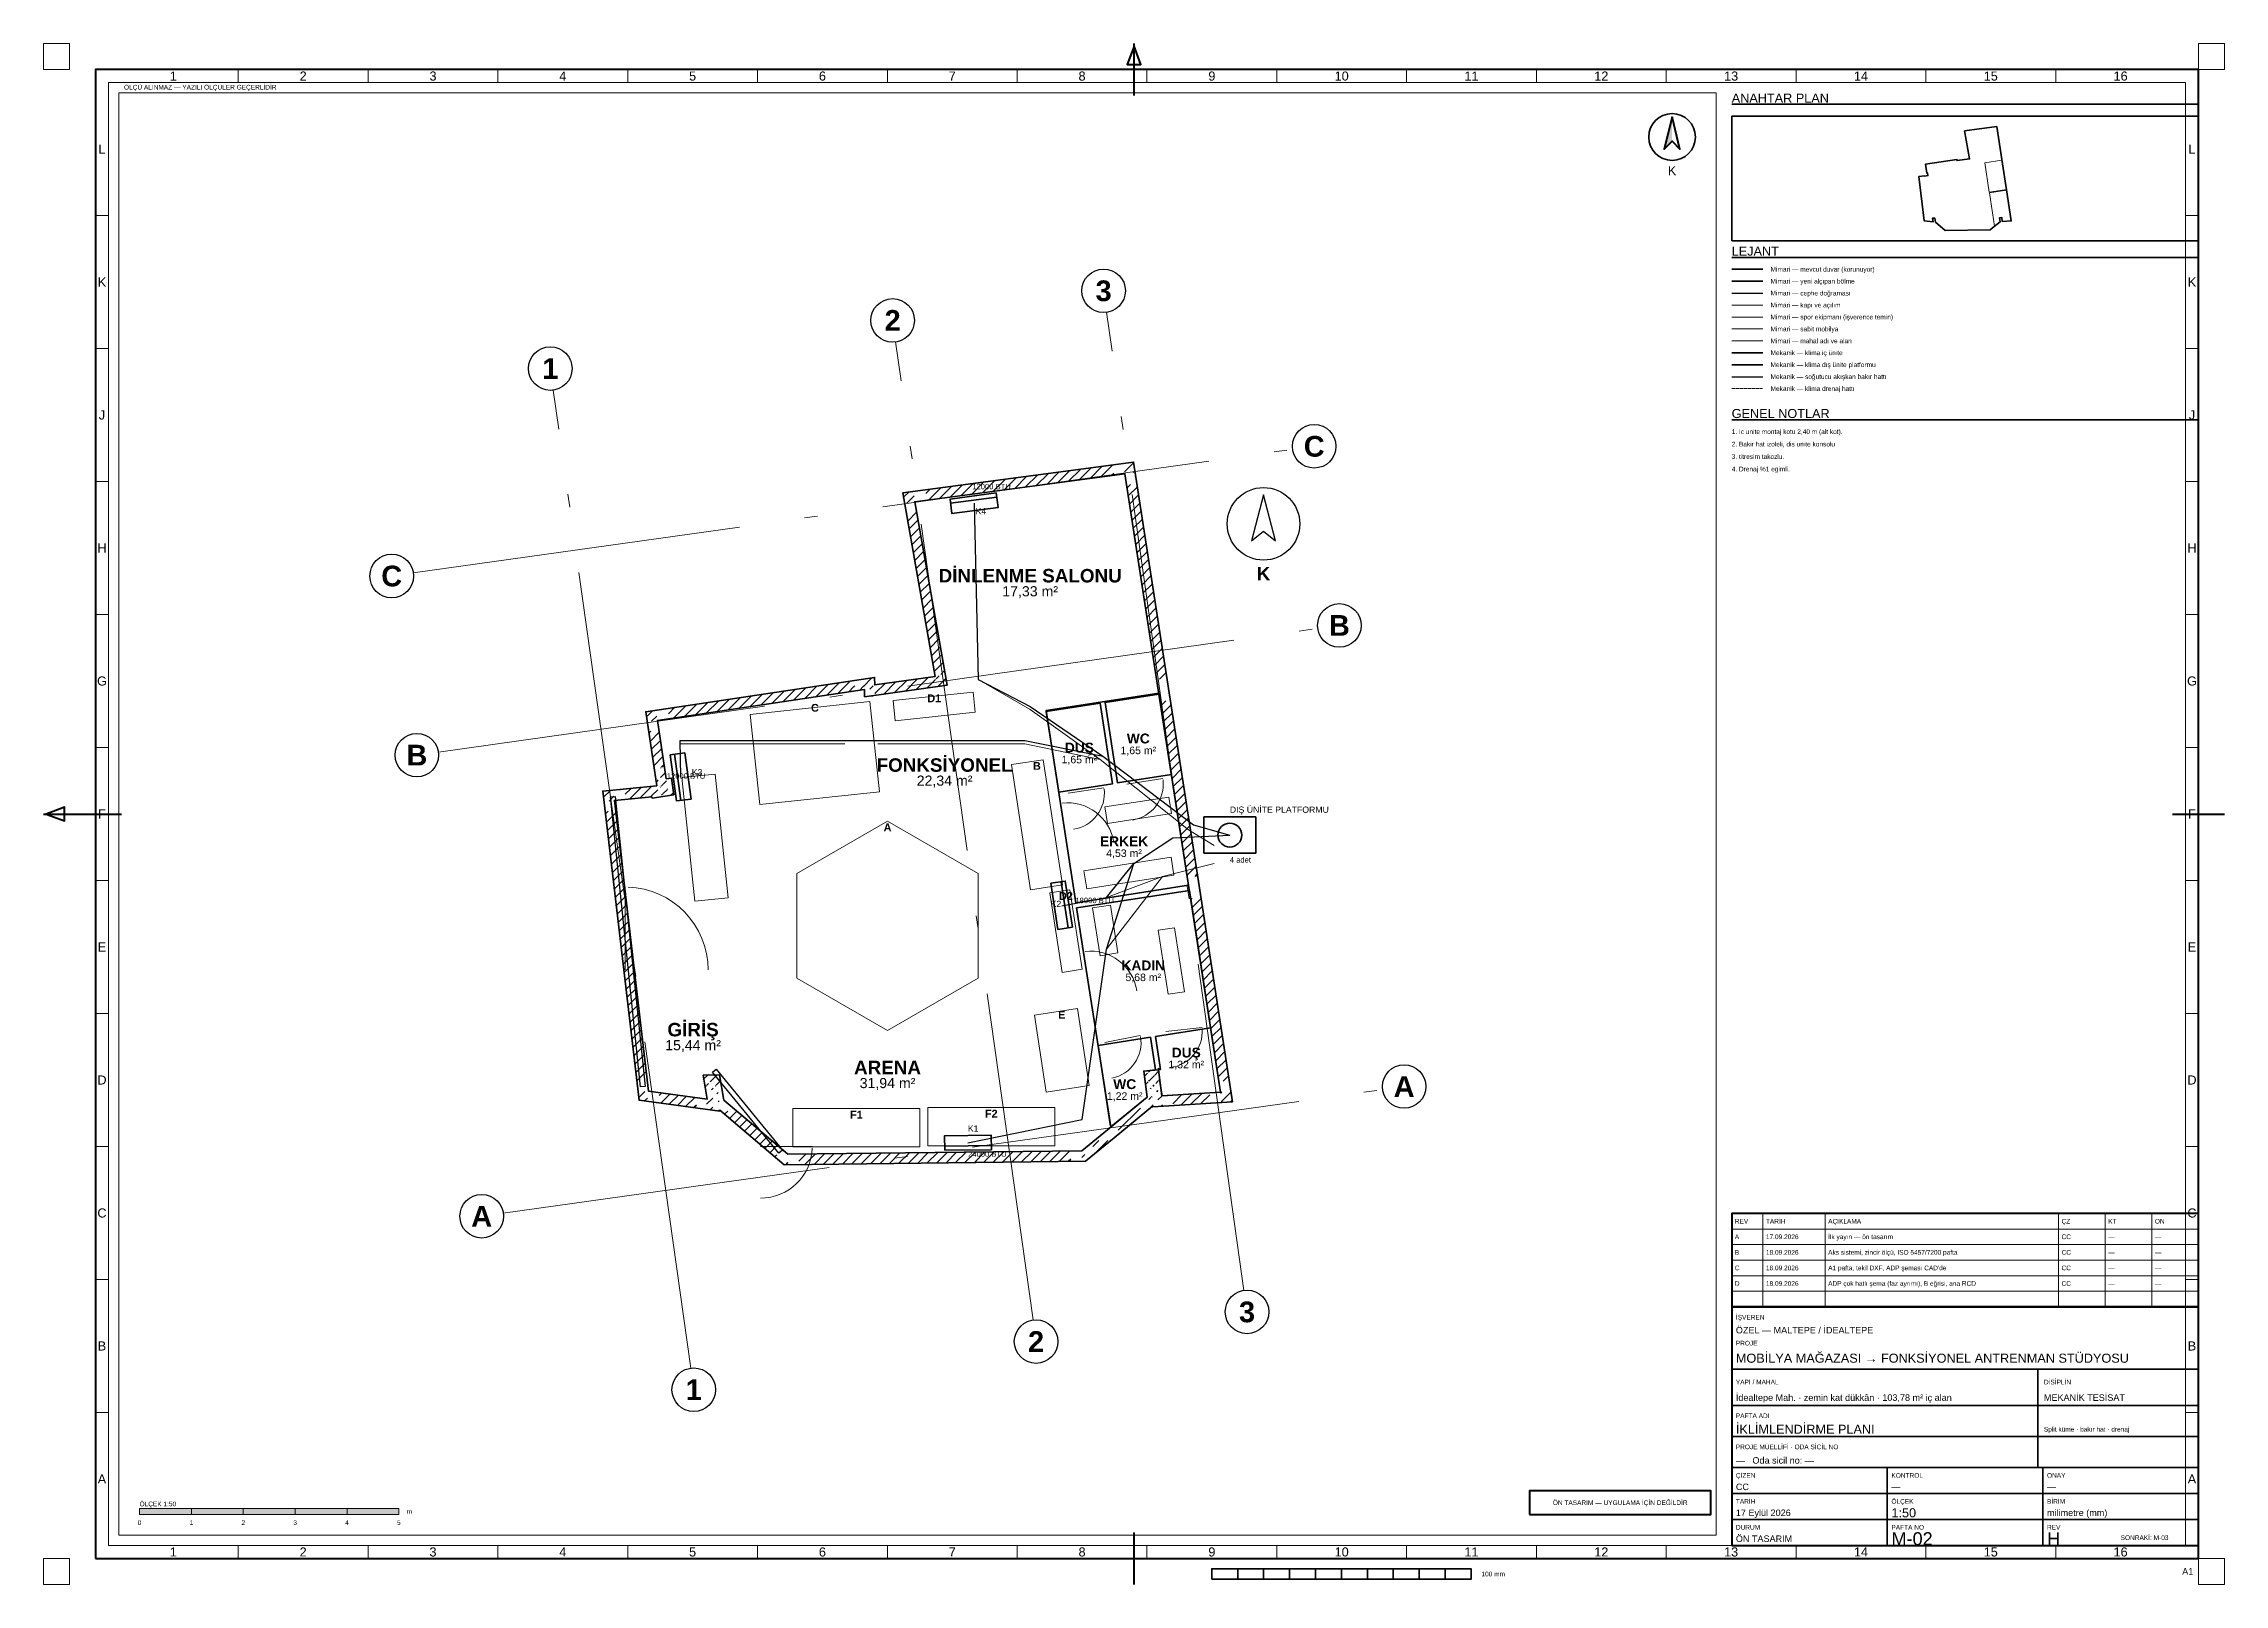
# Paper-space layout 'M-02 İKLİMLENDİRME PLANI' of a CAD drawing. Header units: millimetres. Extents: x 0 to 841, y 0 to 594.
# The model-space entities are those that its viewports show. They can reach past a viewport. Long polylines and large blocks are cut down to what shows.
import ezdxf
from ezdxf.enums import TextEntityAlignment as Align

# ---------------------------------------------------------------- set-up
doc = ezdxf.new("R2010")
doc.units = ezdxf.units.MM
doc.linetypes.add('DASHDOT', pattern=[3.556, 2.54, -0.508, 0, -0.508])
doc.linetypes.add('DASHED', pattern=[1.524, 1.27, -0.254])
for name, color, linetype, lineweight in [('A-CEPHE', 5, 'Continuous', 25), ('A-DUVAR-MEVCUT', 8, 'Continuous', 35), ('A-DUVAR-YENI', 1, 'Continuous', 35), ('A-EKIPMAN', 9, 'Continuous', 18), ('A-KAPI', 8, 'Continuous', 18), ('A-MOBILYA', 9, 'Continuous', 18), ('A-YAZI', 7, 'Continuous', 13), ('G-AKS-BALON', 8, 'Continuous', 25), ('G-AKS-HAT', 8, 'DASHDOT', 18), ('G-ANTET', 7, 'Continuous', 25), ('G-CERCEVE', 7, 'Continuous', 70), ('G-KUZEY', 7, 'Continuous', 25), ('G-PAFTA-ZON', 8, 'Continuous', 13), ('G-YAZI', 7, 'Continuous', 18), ('M-KLIMA-BAKIR', 4, 'Continuous', 25), ('M-KLIMA-DIS', 4, 'Continuous', 35), ('M-KLIMA-DRENAJ', 4, 'DASHED', 18), ('M-KLIMA-IC', 4, 'Continuous', 35)]:
    doc.layers.add(name, color=color, linetype=linetype, lineweight=lineweight)
doc.layers.add('G-VIEWPORT', color=251, linetype='Continuous', lineweight=13, plot=False)
doc.styles.add('GYM', font='arial.ttf')
doc.styles.add('GYM-B', font='arialbd.ttf')

psp = doc.layouts.new('M-02 İKLİMLENDİRME PLANI')

# ---------------------------------------------------------------- texts
at = {"layer": 'G-ANTET', "style": 'GYM'}
for s, height, p in [('K', 3.5, (628, 545)), ('0', 1.8, (37, 23.8)), ('1', 1.8, (57, 23.8)), ('2', 1.8, (77, 23.8)), ('3', 1.8, (97, 23.8)), ('4', 1.8, (117, 23.8)), ('5', 1.8, (137, 23.8))]:
    psp.add_text(s, height=height, dxfattribs=at).set_placement(p, align=Align.MIDDLE_CENTER)
for s, height, p in [('A', 1.8, (652.2, 134)), ('REV', 1.8, (652.2, 140)), ('TARİH', 1.8, (664.2, 140)), ('17.09.2026', 1.8, (664.2, 134)), ('AÇIKLAMA', 1.8, (688.2, 140)), ('İlk yayın — ön tasarım', 1.8, (688.2, 134)), ('ÇZ', 1.8, (778.2, 140)), ('CC', 1.8, (778.2, 134)), ('KT', 1.8, (796.2, 140)), ('ON', 1.8, (814.2, 140)), ('B', 1.8, (652.2, 128)), ('18.09.2026', 1.8, (664.2, 128)), ('Aks sistemi, zincir ölçü, ISO 5457/7200 pafta', 1.8, (688.2, 128)), ('CC', 1.8, (778.2, 128)), ('—', 1.8, (796.2, 134)), ('—', 1.8, (796.2, 128)), ('—', 1.8, (814.2, 134)), ('—', 1.8, (814.2, 128)), ('C', 1.8, (652.2, 122)), ('18.09.2026', 1.8, (664.2, 122)), ("A1 pafta, tekil DXF, ADP şeması CAD'de", 1.8, (688.2, 122)), ('CC', 1.8, (778.2, 122)), ('—', 1.8, (796.2, 122)), ('—', 1.8, (814.2, 122)), ('D', 1.8, (652.2, 116)), ('18.09.2026', 1.8, (664.2, 116)), ('ADP çok hatlı şema (faz ayrımı), B eğrisi, ana RCD', 1.8, (688.2, 116)), ('CC', 1.8, (778.2, 116)), ('—', 1.8, (796.2, 116)), ('—', 1.8, (814.2, 116)), ('İŞVEREN', 1.8, (652.6, 103)), ('ÖZEL — MALTEPE / İDEALTEPE', 2.5, (652.6, 98)), ('PROJE', 1.8, (652.6, 93)), ('MOBİLYA MAĞAZASI → FONKSİYONEL ANTRENMAN STÜDYOSU', 3.5, (652.6, 87.2)), ('YAPI / MAHAL', 1.8, (652.6, 78)), ('DİSİPLİN', 1.8, (771.4, 78)), ('İdealtepe Mah. · zemin kat dükkân · 103,78 m² iç alan', 2.5, (652.6, 72)), ('MEKANİK TESİSAT', 2.5, (771.4, 72)), ('PAFTA ADI', 1.8, (652.6, 65)), ('İKLİMLENDİRME PLANI', 3.5, (652.6, 59.8)), ('Split küme · bakır hat · drenaj', 1.8, (771.4, 59.8)), ('PROJE MÜELLİFİ · ODA SİCİL NO', 1.8, (652.6, 53)), ('—   Oda sicil no: —', 2.5, (652.6, 47.8)), ('ÇİZEN', 1.8, (652.6, 42)), ('KONTROL', 1.8, (712.6, 42)), ('ONAY', 1.8, (772.6, 42)), ('CC', 2.5, (652.6, 37.6)), ('—', 2.5, (712.6, 37.6)), ('—', 2.5, (772.6, 37.6)), ('ÖLÇEK 1:50', 1.8, (37, 31)), ('m', 1.8, (140, 28.1)), ('TARİH', 1.8, (652.6, 32)), ('17 Eylül 2026', 2.5, (652.6, 27.6)), ('ÖLÇEK', 1.8, (712.6, 32)), ('1:50', 3.5, (712.6, 27.6)), ('BİRİM', 1.8, (772.6, 32)), ('milimetre (mm)', 2.5, (772.6, 27.6)), ('ÖN TASARIM', 2.5, (652.6, 17.6)), ('DURUM', 1.8, (652.6, 22)), ('PAFTA NO', 1.8, (712.6, 22)), ('M-02', 5, (712.6, 17.6)), ('REV', 1.8, (772.6, 22)), ('H', 5, (772.6, 17.6)), ('SONRAKİ: M-03', 1.8, (801, 18))]:
    psp.add_text(s, height=height, dxfattribs=at).set_placement(p, align=Align.MIDDLE_LEFT)
at = {"layer": 'G-ANTET', "color": 1, "style": 'GYM'}
psp.add_text('ÖN TASARIM — UYGULAMA İÇİN DEĞİLDİR', height=1.8, dxfattribs=at).set_placement((608, 31.5), align=Align.MIDDLE_CENTER)
at = {"layer": 'G-CERCEVE', "style": 'GYM'}
psp.add_text('100 mm', height=1.8, dxfattribs=at).set_placement((554.5, 4), align=Align.MIDDLE_LEFT)
psp.add_text('A1', height=2.5, dxfattribs=at).set_placement((829, 5), align=Align.MIDDLE_RIGHT)
at = {"layer": 'G-PAFTA-ZON', "style": 'GYM'}
for s, p in [('1', (50.03, 581.5)), ('2', (100.09, 581.5)), ('3', (150.16, 581.5)), ('4', (200.22, 581.5)), ('5', (250.28, 581.5)), ('6', (300.34, 581.5)), ('7', (350.41, 581.5)), ('8', (400.47, 581.5)), ('9', (450.53, 581.5)), ('10', (500.59, 581.5)), ('11', (550.66, 581.5)), ('12', (600.72, 581.5)), ('13', (650.78, 581.5)), ('14', (700.84, 581.5)), ('15', (750.91, 581.5)), ('16', (800.97, 581.5)), ('L', (22.5, 553.36)), ('L', (828.5, 553.36)), ('K', (22.5, 502.09)), ('K', (828.5, 502.09)), ('J', (22.5, 450.82)), ('J', (828.5, 450.82)), ('H', (22.5, 399.55)), ('H', (828.5, 399.55)), ('G', (22.5, 348.27)), ('G', (828.5, 348.27)), ('F', (22.5, 297)), ('F', (828.5, 297)), ('E', (22.5, 245.73)), ('E', (828.5, 245.73)), ('D', (22.5, 194.45)), ('D', (828.5, 194.45)), ('C', (22.5, 143.18)), ('C', (828.5, 143.18)), ('B', (22.5, 91.91)), ('B', (828.5, 91.91)), ('A', (22.5, 40.64)), ('A', (828.5, 40.64)), ('1', (50.03, 12.5)), ('2', (100.09, 12.5)), ('3', (150.16, 12.5)), ('4', (200.22, 12.5)), ('5', (250.28, 12.5)), ('6', (300.34, 12.5)), ('7', (350.41, 12.5)), ('8', (400.47, 12.5)), ('9', (450.53, 12.5)), ('10', (500.59, 12.5)), ('11', (550.66, 12.5)), ('12', (600.72, 12.5)), ('13', (650.78, 12.5)), ('14', (700.84, 12.5)), ('15', (750.91, 12.5)), ('16', (800.97, 12.5))]:
    psp.add_text(s, height=3.5, dxfattribs=at).set_placement(p, align=Align.MIDDLE_CENTER)
at = {"layer": 'G-YAZI', "style": 'GYM'}
for s, height, p in [('ÖLÇÜ ALINMAZ — YAZILI ÖLÇÜLER GEÇERLİDİR', 1.8, (31, 577.2)), ('ANAHTAR PLAN', 3.5, (651, 573)), ('LEJANT', 3.5, (651, 514)), ('Mimari — mevcut duvar (korunuyor)', 1.8, (666, 507)), ('Mimari — yeni alçıpan bölme', 1.8, (666, 502.4)), ('Mimari — cephe doğraması', 1.8, (666, 497.8)), ('Mimari — kapı ve açılım', 1.8, (666, 493.2)), ('Mimari — spor ekipmanı (işverence temin)', 1.8, (666, 488.6)), ('Mimari — sabit mobilya', 1.8, (666, 484)), ('Mimari — mahal adı ve alan', 1.8, (666, 479.4)), ('Mekanik — klima iç ünite', 1.8, (666, 474.8)), ('Mekanik — klima dış ünite platformu', 1.8, (666, 470.2)), ('Mekanik — soğutucu akışkan bakır hattı', 1.8, (666, 465.6)), ('Mekanik — klima drenaj hattı', 1.8, (666, 461)), ('GENEL NOTLAR', 3.5, (651, 451.4)), ('2. Bakir hat izoleli, dis unite konsolu', 1.8, (651, 439.6)), ('1. Ic unite montaj kotu 2,40 m (alt kot).', 1.8, (651, 444.4)), ('4. Drenaj %1 egimli.', 1.8, (651, 430)), ('3. titresim takozlu.', 1.8, (651, 434.8))]:
    psp.add_text(s, height=height, dxfattribs=at).set_placement(p, align=Align.MIDDLE_LEFT)

msp = doc.modelspace()

# ---------------------------------------------------------------- texts
at = {"layer": 'A-EKIPMAN', "style": 'GYM-B'}
for s, p in [('C', (3900, 8553)), ('D1', (6200, 8736)), ('B', (8180, 7433)), ('A', (5300, 6250)), ('D2', (8740, 4926)), ('E', (8660, 2635)), ('F1', (4700, 710)), ('F2', (7300, 730))]:
    msp.add_text(s, height=150, dxfattribs=at).set_placement(p, align=Align.MIDDLE_CENTER)
at = {"layer": 'A-YAZI'}
for s, height, style, p in [('DİNLENME SALONU', 260, 'GYM-B', (8050, 11100)), ('17,33 m²', 195, 'GYM', (8050, 10800)), ('WC', 190, 'GYM-B', (10135, 7962)), ('FONKSİYONEL', 260, 'GYM-B', (6400, 7450)), ('1,65 m²', 145, 'GYM', (8999, 7556)), ('DUŞ', 190, 'GYM-B', (8999, 7786)), ('1,65 m²', 145, 'GYM', (10135, 7732)), ('22,34 m²', 195, 'GYM', (6400, 7150)), ('ERKEK', 190, 'GYM-B', (9860, 5981)), ('4,53 m²', 145, 'GYM', (9860, 5751)), ('KADIN', 190, 'GYM-B', (10231, 3588)), ('5,68 m²', 145, 'GYM', (10231, 3358)), ('GİRİŞ', 260, 'GYM-B', (1550, 2350)), ('15,44 m²', 195, 'GYM', (1550, 2050)), ('ARENA', 260, 'GYM-B', (5300, 1620)), ('1,32 m²', 145, 'GYM', (11060, 1678)), ('DUŞ', 190, 'GYM-B', (11060, 1908)), ('31,94 m²', 195, 'GYM', (5300, 1320)), ('WC', 190, 'GYM-B', (9873, 1299)), ('1,22 m²', 145, 'GYM', (9873, 1069))]:
    msp.add_text(s, height=height, dxfattribs=dict(at, style=style)).set_placement(p, align=Align.MIDDLE_CENTER)
at = {"layer": 'G-AKS-BALON', "style": 'GYM-B'}
for s, p in [('3', (9466, 16592)), ('2', (5398, 16021)), ('1', (-1203, 15093)), ('C', (13527, 13594)), ('C', (-4261, 11094)), ('B', (14012, 10141)), ('B', (-3776, 7641)), ('A', (15261, 1253)), ('A', (-2526, -1247)), ('3', (12232, -3091)), ('2', (8164, -3663)), ('1', (1563, -4591))]:
    msp.add_text(s, height=399, dxfattribs=at).set_placement(p, align=Align.MIDDLE_CENTER)

# ---------------------------------------------------------------- blocks, each defined once
blk = doc.blocks.new('G_KUZEY')
blk.add_lwpolyline([(0, 560), (-230, -330), (0, -140), (230, -330)], close=True)
blk.add_circle((0, 0), 700)
at = {"style": 'GYM-B'}
blk.add_text('K', height=260, dxfattribs=at).set_placement((0, -960), align=Align.MIDDLE_CENTER)
blk = doc.blocks.new('M_KLIMA_IC')
blk.add_line((-450, -60), (450, -60))
blk.add_lwpolyline([(-450, -140), (450, -140), (450, 140), (-450, 140)], close=True)
at = {"style": 'GYM'}
for tag, p, height in [('KOD', (0, 215), 120), ('KAPASITE', (0, -270), 105)]:
    blk.add_attdef(tag, p, '', height=height, dxfattribs=at)
blk = doc.blocks.new('M_KLIMA_DIS')
blk.add_lwpolyline([(-500, -350), (500, -350), (500, 350), (-500, 350)], close=True)
blk.add_circle((0, 0), 230)
at = {"style": 'GYM'}
for tag, p, height in [('KOD', (0, 430), 120), ('ADET', (0, -530), 105)]:
    blk.add_attdef(tag, p, '', height=height, dxfattribs=at)

# ---------------------------------------------------------------- hatches: boundary and pattern name
at = {"layer": 'A-DUVAR-MEVCUT'}
h = msp.add_hatch(dxfattribs=at)
h.set_pattern_fill('ANSI31', scale=40)
h.paths.add_polyline_path([(756, 6840), (760, 6814), (957, 6846), (953, 6872)])
h.paths.add_polyline_path([(970, 6843), (760, 6814), (756, 6840), (550, 6819), (550, 7020), (588, 7024), (970, 7024)])
h.paths.add_polyline_path([(760, 6814), (1178, 6873), (1150, 7071), (732, 7012)])
h.paths.add_polyline_path([(1149, 7083), (1178, 6873), (968, 6843), (968, 7083)])
h.paths.add_polyline_path([(1178, 6873), (1133, 7198), (935, 7171), (979, 6845)])
h.paths.add_polyline_path([(999, 7408), (1032, 7185), (1133, 7198), (1162, 6988), (923, 6988), (923, 7408)])
h.paths.add_polyline_path([(1133, 7198), (1032, 7185), (1058, 6986), (1159, 6999)])
h.paths.add_polyline_path([(1001, 7395), (1032, 7185), (1133, 7198), (1164, 6975), (822, 6975), (822, 7047), (850, 7050), (822, 7237), (822, 7395)])
h.paths.add_polyline_path([(1032, 7185), (864, 8310), (666, 8281), (834, 7155)])
h.paths.add_polyline_path([(1074, 8342), (864, 8310), (895, 8100), (693, 8100), (654, 8362), (654, 8481), (916, 8520), (1074, 8520)])
h.paths.add_polyline_path([(864, 8310), (4855, 8908), (4826, 9106), (834, 8508)])
h.paths.add_polyline_path([(4645, 9079), (4907, 9118), (5051, 9118), (5053, 8996), (5065, 8998), (5065, 8796), (4858, 8767), (4855, 8908), (4645, 8877)])
h.paths.add_polyline_path([(4855, 8908), (4858, 8767), (5058, 8772), (5055, 8912)])
h.paths.add_polyline_path([(5068, 8977), (5068, 8796), (4858, 8767), (4855, 8908), (4648, 8877), (4648, 8977)])
h.paths.add_polyline_path([(4858, 8767), (6449, 8988), (6422, 9186), (4831, 8965)])
h.paths.add_polyline_path([(6412, 9198), (6449, 8988), (6239, 8959), (6239, 9198)])
h.paths.add_polyline_path([(6449, 8988), (5826, 12526), (5629, 12492), (6252, 8954)])
h.paths.add_polyline_path([(6036, 12554), (5826, 12526), (5863, 12316), (5660, 12316), (5616, 12566), (5616, 12700), (5888, 12736), (6036, 12736)])
h.paths.add_polyline_path([(5826, 12526), (9876, 13066), (9849, 13265), (5800, 12725)])
h.paths.add_polyline_path([(9908, 12856), (9876, 13066), (9666, 13038), (9666, 13240), (9938, 13276), (10046, 13276), (10086, 13017), (10086, 12856)])
h.paths.add_polyline_path([(9876, 13066), (10521, 8898), (10719, 8928), (10073, 13097)])
h.paths.add_polyline_path([(10554, 8688), (10521, 8898), (10489, 9108), (10691, 9108), (10719, 8928), (10731, 8848), (10731, 8688)])
h.paths.add_polyline_path([(10521, 8898), (11111, 5092), (11308, 5122), (10719, 8928)])
h.paths.add_polyline_path([(11143, 4882), (11111, 5092), (11078, 5302), (11281, 5302), (11308, 5122), (11321, 5042), (11321, 4882)])
h.paths.add_polyline_path([(11111, 5092), (11722, 1144), (11920, 1174), (11308, 5122)])
h.paths.add_polyline_path([(11512, 1131), (11722, 1144), (11690, 1354), (11892, 1354), (11932, 1095), (11932, 957), (11570, 934), (11512, 934)])
h.paths.add_polyline_path([(11722, 1144), (10589, 1072), (10601, 873), (11735, 944)])
h.paths.add_polyline_path([(10379, 1282), (10562, 1282), (10589, 1072), (10799, 1086), (10799, 885), (10436, 862), (10414, 862), (10412, 877), (10394, 862), (10379, 862)])
h.paths.add_polyline_path([(10589, 1072), (10524, 1577), (10326, 1552), (10390, 1047)])
h.paths.add_polyline_path([(10314, 1367), (10314, 1558), (10524, 1577), (10551, 1367)])
h.paths.add_polyline_path([(10524, 1577), (10239, 1552), (10257, 1352), (10542, 1378)])
h.paths.add_polyline_path([(10449, 1342), (10266, 1342), (10239, 1552), (10449, 1570)])
h.paths.add_polyline_path([(10239, 1552), (10303, 1047), (10502, 1072), (10437, 1577)])
h.paths.add_polyline_path([(10093, 875), (10303, 1047), (10277, 1257), (10513, 1257), (10513, 867), (10414, 861), (10412, 877), (10363, 837), (10093, 837)])
h.paths.add_polyline_path([(10303, 1047), (9540, 421), (9667, 266), (10430, 892)])
h.paths.add_polyline_path([(9330, 248), (9540, 421), (9750, 593), (9750, 334), (9667, 266), (9600, 211), (9330, 211)])
h.paths.add_polyline_path([(9540, 421), (9046, 15), (9173, -139), (9667, 266)])
h.paths.add_polyline_path([(9256, -71), (9119, -184), (8836, -187), (8836, 13), (9046, 15), (9256, 188)])
h.paths.add_polyline_path([(9046, 15), (3378, -54), (3381, -253), (9049, -185)])
h.paths.add_polyline_path([(3588, -251), (3306, -254), (3168, -138), (3168, 124), (3378, -54), (3588, -51)])
h.paths.add_polyline_path([(3378, -54), (2142, 991), (2013, 839), (3249, -206)])
h.paths.add_polyline_path([(1932, 796), (1932, 1201), (2106, 1201), (2142, 991), (2352, 814), (2352, 781), (2080, 781), (2063, 796), (2066, 781), (2041, 781)])
h.paths.add_polyline_path([(2142, 991), (2060, 1478), (1863, 1445), (1944, 958)])
h.paths.add_polyline_path([(1850, 1268), (1850, 1474), (2060, 1478), (2095, 1268)])
h.paths.add_polyline_path([(2060, 1478), (1747, 1471), (1752, 1271), (2064, 1278)])
h.paths.add_polyline_path([(1957, 1261), (1782, 1261), (1747, 1471), (1957, 1476)])
h.paths.add_polyline_path([(1747, 1471), (1824, 1012), (2021, 1046), (1944, 1504)])
h.paths.add_polyline_path([(2034, 1222), (2034, 802), (1884, 802), (1614, 839), (1614, 1041), (1824, 1012), (1789, 1222)])
h.paths.add_polyline_path([(1824, 1012), (689, 1166), (662, 968), (1797, 814)])
h.paths.add_polyline_path([(664, 1376), (689, 1166), (899, 1138), (899, 957), (749, 957), (508, 989), (479, 1240), (479, 1376)])
h.paths.add_polyline_path([(689, 1166), (32, 6768), (-166, 6745), (490, 1143)])
h.paths.add_polyline_path([(242, 6789), (32, 6768), (57, 6558), (-144, 6558), (-178, 6842), (-178, 6948), (123, 6978), (242, 6978)])
h.paths.add_polyline_path([(32, 6768), (756, 6840), (736, 7039), (13, 6967)])
h.paths.add_polyline_path([(966, 6843), (760, 6814), (756, 6840), (546, 6819), (546, 7020), (847, 7050), (966, 7050)])

# ---------------------------------------------------------------- linework, layer by layer
at = {"layer": 'A-CEPHE'}
for points in [[(-45, 6835), (45, 6845), (625, 1255), (535, 1245)], [(3275, 29), (3205, -29), (1925, 1531), (1995, 1589)]]:
    msp.add_lwpolyline(points, close=True, dxfattribs=at)
at = {"layer": 'A-DUVAR-MEVCUT'}
for points in [[(850, 7050), (636, 8479), (5050, 9139), (5053, 8996), (6216, 9158), (5593, 12697), (10043, 13291), (10719, 8928), (11308, 5122), (11953, 958), (10414, 861), (10412, 877), (9667, 266), (9119, -184), (3306, -254), (2063, 796), (2066, 778), (508, 989), (-190, 6947)], [(756, 6840), (760, 6814), (1178, 6873), (1133, 7198), (1032, 7185), (864, 8310), (4855, 8908), (4858, 8767), (6449, 8988), (5826, 12526), (9876, 13066), (10521, 8898), (11111, 5092), (11722, 1144), (10589, 1072), (10524, 1577), (10239, 1552), (10303, 1047), (9540, 421), (9046, 15), (3378, -54), (2142, 991), (2060, 1478), (1747, 1471), (1824, 1012), (689, 1166), (32, 6768)]]:
    msp.add_lwpolyline(points, close=True, dxfattribs=at)
at = {"layer": 'A-DUVAR-YENI'}
for points in [[(8930, 4796), (11104, 5132), (10531, 8838), (8357, 8499)], [(8360, 8482), (9397, 8643), (9638, 7090), (8600, 6929)], [(10534, 8818), (10774, 7266), (9736, 7105), (9496, 8658)], [(9604, 473), (10303, 1047), (10239, 1552), (10524, 1577), (10589, 1072), (11722, 1144), (11120, 5032), (8946, 4695)], [(10303, 1047), (9634, 498), (9601, 492), (9359, 2045), (10369, 2202), (10467, 1572), (10239, 1552)], [(10559, 1306), (10524, 1577), (10519, 1598), (10541, 1580), (10566, 1584), (10467, 2217), (11530, 2383), (11722, 1144), (10595, 1073)]]:
    msp.add_lwpolyline(points, close=True, dxfattribs=at)
at = {"layer": 'A-EKIPMAN'}
for points in [[(6991, 8468), (6950, 8856), (5409, 8692), (5450, 8304)], [(4960, 8673), (2654, 8427), (2840, 6687), (5146, 6933)], [(8302, 7553), (7689, 7459), (8058, 5047), (8671, 5141)], [(5300, 6370), (3551, 5360), (3551, 3340), (5300, 2330), (7049, 3340), (7049, 5360)], [(8816, 5046), (8430, 4987), (8664, 3454), (9050, 3513)], [(9189, 1272), (8962, 2755), (8131, 2628), (8358, 1145)], [(8525, 110), (8525, 850), (6075, 850), (6075, 110)], [(5925, 90), (5925, 830), (3475, 830), (3475, 90)]]:
    msp.add_lwpolyline(points, close=True, dxfattribs=at)
at = {"layer": 'A-KAPI'}
for p, q in [((9917, 7082), (10609, 7190)), ((8781, 6906), (9473, 7014)), ((8772, 5822), (8634, 6712)), ((240, 3500), (240, 5100)), ((9216, 2962), (9078, 3852)), ((9488, 2100), (10174, 2238)), ((10668, 2314), (11364, 2392)), ((2850, 100), (3850, 100))]:
    msp.add_line(p, q, dxfattribs=at)
for centre, radius, start, end in [((9917, 7082), 700, -81.2, 6.8), ((8781, 6906), 700, -81.2, 6.8), ((8772, 5822), 900, 8.8, 96.8), ((240, 3500), 1600, 0, 88), ((9216, 2962), 900, 8.8, 96.8), ((9488, 2100), 700, -78.6, 9.4), ((10668, 2314), 700, -83.6, 4.4), ((2850, 100), 1000, -90, -2)]:
    msp.add_arc(centre, radius, start, end, dxfattribs=at)
at = {"layer": 'A-MOBILYA'}
for points in [[(1978, 7277), (1331, 7209), (1582, 4823), (2229, 4891)], [(9489, 6642), (9538, 6326), (10774, 6518), (10725, 6834)], [(9088, 5412), (9142, 5066), (10822, 5326), (10768, 5672)], [(9599, 4752), (9254, 4699), (9397, 3775), (9743, 3829)], [(10836, 4315), (10520, 4266), (10713, 3031), (11029, 3080)]]:
    msp.add_lwpolyline(points, close=True, dxfattribs=at)
at = {"layer": 'G-AKS-BALON'}
for centre in [(9466, 16592), (5398, 16021), (-1203, 15093), (13527, 13594), (-4261, 11094), (14012, 10141), (-3776, 7641), (15261, 1253), (-2526, -1247), (12232, -3091), (8164, -3663), (1563, -4591)]:
    msp.add_circle(centre, 420, dxfattribs=at)
at = {"layer": 'G-AKS-HAT'}
for p, q in [((12173, -2676), (9524, 16177)), ((8106, -3247), (5456, 15605)), ((1505, -4175), (-1145, 14677)), ((-3845, 11153), (13111, 13536)), ((-3360, 7700), (13596, 10083)), ((-2111, -1189), (14845, 1194))]:
    msp.add_line(p, q, dxfattribs=at)
at = {"layer": 'M-KLIMA-BAKIR'}
for points in [[(6970, 12497), (7050, 9100), (8050, 8580), (9450, 7620), (11200, 6300), (11900, 6100)], [(1311, 7222), (1300, 7920), (5950, 7920), (7950, 7920), (9450, 7620), (11200, 6300), (11900, 6100)], [(6851, 169), (9050, 620), (9520, 3900), (10050, 5550), (10800, 6050), (11900, 6100)], [(8659, 4733), (9520, 4900), (10050, 5550), (10800, 6050), (11900, 6100)]]:
    msp.add_lwpolyline(points, dxfattribs=at)
at = {"layer": 'M-KLIMA-DRENAJ'}
for points in [[(6970, 12497), (7050, 9100), (8050, 8520), (9400, 7560), (11100, 6200), (11600, 5900)], [(1311, 7222), (1300, 7860), (5950, 7860), (7950, 7860), (9400, 7560), (11100, 6200), (11600, 5900)], [(6851, 169), (9050, 620), (9520, 3900), (10600, 5300), (11600, 5550)], [(8659, 4733), (9520, 4900), (10600, 5300), (11600, 5550)]]:
    msp.add_lwpolyline(points, dxfattribs=at)

# ---------------------------------------------------------------- block references
at = {"layer": 'G-KUZEY'}
msp.add_blockref('G_KUZEY', (12550, 12100), dxfattribs=at)
at = {"layer": 'M-KLIMA-DIS'}
msp.add_blockref('M_KLIMA_DIS', (11900, 6100), dxfattribs=at).add_auto_attribs({'KOD': 'DIŞ ÜNİTE PLATFORMU', 'ADET': '4 adet'})
at = {"layer": 'M-KLIMA-IC'}
ref = msp.add_blockref('M_KLIMA_IC', (6970, 12497), dxfattribs=dict(at, rotation=187.6))
ref.add_attrib('KOD', 'K4', (6998, 12284), dxfattribs={"layer": '0', "height": 120, "style": 'GYM'})
ref.add_attrib('KAPASITE', '12000 BTU', (6934, 12765), dxfattribs={"layer": '0', "height": 105, "style": 'GYM'})
ref = msp.add_blockref('M_KLIMA_IC', (1311, 7222), dxfattribs=dict(at, rotation=277.8))
ref.add_attrib('KOD', 'K3', (1524, 7251), dxfattribs={"layer": '0', "height": 120, "style": 'GYM'})
ref.add_attrib('KAPASITE', '12000 BTU', (1043, 7185), dxfattribs={"layer": '0', "height": 105, "style": 'GYM'})
ref = msp.add_blockref('M_KLIMA_IC', (8656, 4747), dxfattribs=dict(at, rotation=98.8))
ref.add_attrib('KOD', 'K2', (8444, 4714), dxfattribs={"layer": '0', "height": 120, "style": 'GYM'})
ref.add_attrib('KAPASITE', '18000 BTU', (8923, 4788), dxfattribs={"layer": '0', "height": 105, "style": 'GYM'})
ref = msp.add_blockref('M_KLIMA_IC', (6851, 169), dxfattribs=dict(at, rotation=0.7))
ref.add_attrib('KOD', 'K1', (6848, 384), dxfattribs={"layer": '0', "height": 120, "style": 'GYM'})
ref.add_attrib('KAPASITE', '24000 BTU', (6854, -101), dxfattribs={"layer": '0', "height": 105, "style": 'GYM'})

msp.set_redraw_order([(e.dxf.handle, doc.entitydb.next_handle()) for e in msp.query("TEXT MTEXT ATTDEF DIMENSION ARC_DIMENSION")])  # texts and dimensions are drawn at this point

# ---------------------------------------------------------------- hatches: boundary and pattern name
at = {"layer": 'G-ANTET'}
for color, points in [(7, [(628, 565.74), (624.94, 553.32), (628, 556.38)]), (7, [(37, 27), (57, 27), (57, 29.2), (37, 29.2)]), (0, [(57, 27), (77, 27), (77, 29.2), (57, 29.2)]), (7, [(77, 27), (97, 27), (97, 29.2), (77, 29.2)]), (0, [(97, 27), (117, 27), (117, 29.2), (97, 29.2)]), (7, [(117, 27), (137, 27), (137, 29.2), (117, 29.2)])]:
    psp.add_hatch(color=color, dxfattribs=at).paths.add_polyline_path(points)

# ---------------------------------------------------------------- linework, layer by layer
at = {"layer": 'G-ANTET', "color": 8, "linetype": 'Continuous', "lineweight": 35}
psp.add_line((651, 507), (663, 507), dxfattribs=at)
at = {"layer": 'G-ANTET', "color": 1, "linetype": 'Continuous', "lineweight": 35}
psp.add_line((651, 502.4), (663, 502.4), dxfattribs=at)
at = {"layer": 'G-ANTET', "color": 5, "linetype": 'Continuous', "lineweight": 25}
psp.add_line((651, 497.8), (663, 497.8), dxfattribs=at)
at = {"layer": 'G-ANTET', "color": 8, "linetype": 'Continuous', "lineweight": 18}
psp.add_line((651, 493.2), (663, 493.2), dxfattribs=at)
at = {"layer": 'G-ANTET', "color": 9, "linetype": 'Continuous', "lineweight": 18}
for p, q in [((651, 488.6), (663, 488.6)), ((651, 484), (663, 484))]:
    psp.add_line(p, q, dxfattribs=at)
at = {"layer": 'G-ANTET', "color": 7, "linetype": 'Continuous', "lineweight": 13}
psp.add_line((651, 479.4), (663, 479.4), dxfattribs=at)
at = {"layer": 'G-ANTET', "color": 4, "linetype": 'Continuous', "lineweight": 35}
for p, q in [((651, 474.8), (663, 474.8)), ((651, 470.2), (663, 470.2))]:
    psp.add_line(p, q, dxfattribs=at)
at = {"layer": 'G-ANTET', "color": 4, "linetype": 'Continuous', "lineweight": 25}
psp.add_line((651, 465.6), (663, 465.6), dxfattribs=at)
at = {"layer": 'G-ANTET', "color": 4, "linetype": 'DASHED', "lineweight": 18}
psp.add_line((651, 461), (663, 461), dxfattribs=at)
at = {"layer": 'G-ANTET', "lineweight": 18}
for p, q in [((663, 107), (663, 143)), ((687, 107), (687, 143)), ((777, 107), (777, 143)), ((795, 107), (795, 143)), ((813, 107), (813, 143)), ((651, 137), (831, 137)), ((651, 131), (831, 131)), ((651, 125), (831, 125)), ((651, 119), (831, 119)), ((651, 113), (831, 113)), ((651, 107), (831, 107))]:
    psp.add_line(p, q, dxfattribs=at)
at = {"layer": 'G-ANTET', "lineweight": 35}
for p, q in [((651, 83), (831, 83)), ((769, 69), (769, 83)), ((651, 69), (831, 69)), ((769, 45), (769, 69)), ((651, 57), (831, 57)), ((651, 45), (831, 45)), ((711, 15), (711, 45)), ((771, 15), (771, 45)), ((651, 35), (831, 35)), ((651, 25), (831, 25))]:
    psp.add_line(p, q, dxfattribs=at)
at = {"layer": 'G-ANTET', "lineweight": 50}
for points in [[(628, 565.74), (624.94, 553.32), (628, 556.38), (631.06, 553.32)], [(651, 107), (831, 107), (831, 143), (651, 143)]]:
    psp.add_lwpolyline(points, close=True, dxfattribs=at)
at = {"layer": 'G-ANTET', "lineweight": 35}
for points in [[(651, 518), (831, 518), (831, 566), (651, 566)], [(725.39, 543.02), (725.4, 542.94), (726.67, 543.12), (726.54, 544.11), (726.23, 544.07), (725.71, 547.5), (737.88, 549.32), (737.89, 548.89), (742.74, 549.57), (740.84, 560.35), (753.19, 562), (755.16, 549.29), (756.96, 537.69), (758.82, 525.65), (755.36, 525.43), (755.17, 526.97), (754.3, 526.89), (754.49, 525.35), (752.17, 523.45), (750.66, 522.21), (733.38, 522), (729.61, 525.19), (729.36, 526.67), (728.41, 526.65), (728.64, 525.25), (725.18, 525.72), (723.18, 542.8), (725.39, 543.02)]]:
    psp.add_lwpolyline(points, close=True, dxfattribs=at)
at = {"layer": 'G-ANTET', "lineweight": 13}
for points in [[(750.31, 536.78), (756.94, 537.81), (755.19, 549.11), (748.56, 548.07), (750.31, 536.78)], [(752.36, 523.6), (754.49, 525.35), (754.3, 526.89), (755.17, 526.97), (755.36, 525.43), (758.82, 525.65), (756.98, 537.51), (750.36, 536.48), (752.36, 523.6)]]:
    psp.add_lwpolyline(points, close=True, dxfattribs=at)
at = {"layer": 'G-ANTET', "lineweight": 100}
psp.add_lwpolyline([(651, 15), (831, 15), (831, 107), (651, 107)], close=True, dxfattribs=at)
at = {"layer": 'G-ANTET', "color": 1, "lineweight": 50}
psp.add_lwpolyline([(573, 27), (643, 27), (643, 36), (573, 36)], close=True, dxfattribs=at)
at = {"layer": 'G-ANTET', "lineweight": 18}
for points in [[(37, 27), (57, 27), (57, 29.2), (37, 29.2)], [(57, 27), (77, 27), (77, 29.2), (57, 29.2)], [(77, 27), (97, 27), (97, 29.2), (77, 29.2)], [(97, 27), (117, 27), (117, 29.2), (97, 29.2)], [(117, 27), (137, 27), (137, 29.2), (117, 29.2)]]:
    psp.add_lwpolyline(points, close=True, dxfattribs=at)
at = {"layer": 'G-ANTET', "lineweight": 35}
psp.add_circle((628, 558), 9, dxfattribs=at)
at = {"layer": 'G-CERCEVE', "lineweight": 70}
for p, q in [((420.5, 574), (420.5, 594)), ((0, 297), (30, 297)), ((821, 297), (841, 297)), ((420.5, 0), (420.5, 20))]:
    psp.add_line(p, q, dxfattribs=at)
at = {"layer": 'G-CERCEVE', "lineweight": 35}
for p, q in [((450.5, 2), (450.5, 6)), ((460.5, 2), (460.5, 6)), ((470.5, 2), (470.5, 6)), ((480.5, 2), (480.5, 6)), ((490.5, 2), (490.5, 6)), ((500.5, 2), (500.5, 6)), ((510.5, 2), (510.5, 6)), ((520.5, 2), (520.5, 6)), ((530.5, 2), (530.5, 6)), ((540.5, 2), (540.5, 6)), ((550.5, 2), (550.5, 6))]:
    psp.add_line(p, q, dxfattribs=at)
at = {"layer": 'G-CERCEVE', "lineweight": 13}
for points in [[(0, 584), (10, 584), (10, 594), (0, 594)], [(831, 584), (841, 584), (841, 594), (831, 594)], [(0, 0), (10, 0), (10, 10), (0, 10)], [(831, 0), (841, 0), (841, 10), (831, 10)]]:
    psp.add_lwpolyline(points, close=True, dxfattribs=at)
at = {"layer": 'G-CERCEVE', "lineweight": 70}
for points in [[(420.5, 593), (417.9, 586), (423.1, 586)], [(20, 10), (831, 10), (831, 584), (20, 584)], [(1, 297), (8, 294.4), (8, 299.6)]]:
    psp.add_lwpolyline(points, close=True, dxfattribs=at)
at = {"layer": 'G-CERCEVE', "lineweight": 18}
psp.add_lwpolyline([(29, 19), (645, 19), (645, 575), (29, 575)], close=True, dxfattribs=at)
at = {"layer": 'G-CERCEVE', "lineweight": 35}
psp.add_lwpolyline([(450.5, 2), (550.5, 2), (550.5, 6), (450.5, 6)], close=True, dxfattribs=at)
at = {"layer": 'G-PAFTA-ZON', "lineweight": 13}
for p, q in [((75.06, 579), (75.06, 584)), ((125.12, 579), (125.12, 584)), ((175.19, 579), (175.19, 584)), ((225.25, 579), (225.25, 584)), ((275.31, 579), (275.31, 584)), ((325.38, 579), (325.38, 584)), ((375.44, 579), (375.44, 584)), ((425.5, 579), (425.5, 584)), ((475.56, 579), (475.56, 584)), ((525.62, 579), (525.62, 584)), ((575.69, 579), (575.69, 584)), ((625.75, 579), (625.75, 584)), ((675.81, 579), (675.81, 584)), ((725.88, 579), (725.88, 584)), ((775.94, 579), (775.94, 584)), ((20, 527.73), (25, 527.73)), ((826, 527.73), (831, 527.73)), ((20, 476.45), (25, 476.45)), ((826, 476.45), (831, 476.45)), ((20, 425.18), (25, 425.18)), ((826, 425.18), (831, 425.18)), ((20, 373.91), (25, 373.91)), ((826, 373.91), (831, 373.91)), ((20, 322.64), (25, 322.64)), ((826, 322.64), (831, 322.64)), ((20, 271.36), (25, 271.36)), ((826, 271.36), (831, 271.36)), ((20, 220.09), (25, 220.09)), ((826, 220.09), (831, 220.09)), ((20, 168.82), (25, 168.82)), ((826, 168.82), (831, 168.82)), ((20, 117.55), (25, 117.55)), ((826, 117.55), (831, 117.55)), ((20, 66.27), (25, 66.27)), ((826, 66.27), (831, 66.27)), ((75.06, 10), (75.06, 15)), ((125.12, 10), (125.12, 15)), ((175.19, 10), (175.19, 15)), ((225.25, 10), (225.25, 15)), ((275.31, 10), (275.31, 15)), ((325.38, 10), (325.38, 15)), ((375.44, 10), (375.44, 15)), ((425.5, 10), (425.5, 15)), ((475.56, 10), (475.56, 15)), ((525.62, 10), (525.62, 15)), ((575.69, 10), (575.69, 15)), ((625.75, 10), (625.75, 15)), ((675.81, 10), (675.81, 15)), ((725.88, 10), (725.88, 15)), ((775.94, 10), (775.94, 15))]:
    psp.add_line(p, q, dxfattribs=at)
psp.add_lwpolyline([(25, 15), (826, 15), (826, 579), (25, 579)], close=True, dxfattribs=at)
at = {"layer": 'G-YAZI', "lineweight": 35}
for p, q in [((651, 570.6), (831, 570.6)), ((651, 511.6), (831, 511.6)), ((651, 449), (831, 449))]:
    psp.add_line(p, q, dxfattribs=at)

psp.set_redraw_order([(e.dxf.handle, doc.entitydb.next_handle()) for e in psp.query("TEXT MTEXT ATTDEF DIMENSION ARC_DIMENSION")])  # texts and dimensions are drawn at this point

# ---------------------------------------------------------------- viewports
at = {"layer": 'G-VIEWPORT'}
psp.add_viewport(center=(337, 297), size=(616, 556), view_center_point=(5877.13, 6506.39), view_height=27800, dxfattribs=at)

doc.saveas('drawing.dxf')
